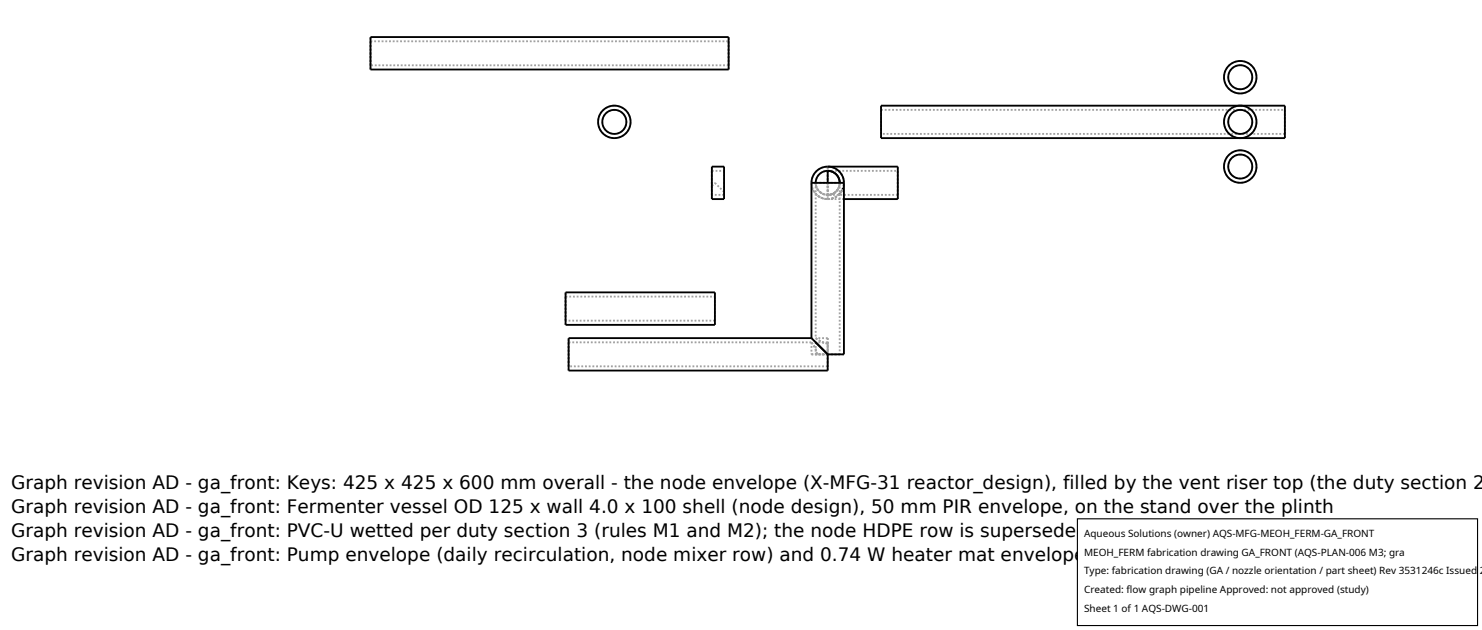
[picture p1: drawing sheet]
<svg xmlns="http://www.w3.org/2000/svg" width="212mm" height="90mm" viewBox="0 0 212 90" stroke-linecap="round" stroke-linejoin="round" font-family="sans-serif">
<defs><g id="words">
<g font-size="2.6">
<text x="1.6" y="69.8">Graph revision AD - ga_front: Keys: 425 x 425 x 600 mm overall - the node envelope (X-MFG-31 reactor_design), filled by the vent riser top (the duty section 2</text>
<text x="1.6" y="73.3">Graph revision AD - ga_front: Fermenter vessel OD 125 x wall 4.0 x 100 shell (node design), 50 mm PIR envelope, on the stand over the plinth</text>
<text x="1.6" y="76.7">Graph revision AD - ga_front: PVC-U wetted per duty section 3 (rules M1 and M2); the node HDPE row is superseded for the wetted parts (W12)</text>
<text x="1.6" y="80.2">Graph revision AD - ga_front: Pump envelope (daily recirculation, node mixer row) and 0.74 W heater mat envelope (purchased, plan rule 6)</text>
</g>
<g font-size="1.4">
<text x="154.8" y="76.6">Aqueous Solutions (owner) AQS-MFG-MEOH_FERM-GA_FRONT</text>
<text x="154.8" y="79.3">MEOH_FERM fabrication drawing GA_FRONT (AQS-PLAN-006 M3; gra</text>
<text x="154.8" y="82">Type: fabrication drawing (GA / nozzle orientation / part sheet) Rev 3531246c Issued 2</text>
<text x="154.8" y="84.7">Created: flow graph pipeline Approved: not approved (study)</text>
<text x="154.8" y="87.4">Sheet 1 of 1 AQS-DWG-001</text>
</g>
</g></defs>
<g fill="none" stroke="#a0a0a0" stroke-width=".26" stroke-dasharray=".3 .3" stroke-linecap="butt">
<path d="M52.9 9.9v-4.6M52.9 5.9h51.2M52.9 5.9v3.4M52.9 9.3v-3.4M87.7 15.1l-.8 .2-.8 .4-.5 .8-.2 .9 .2 .8 .4 .8 .8 .5 .9 .2 .9-.1 .7-.5 .6-.7 .2-1-.2-.9-.5-.7-.8-.5-.9-.2M87.7 15.7l-.5 .1-.6 .4-.4 .5-.2 .7 .2 .7 .3 .5 .6 .4 .6 .1 .7-.1 .5-.4 .4-.5 .2-.7-.2-.6-.3-.6-.6-.4-.7-.1M104.1 9.9v-4.6M104.1 5.9v3.4M104.1 9.3v-3.4M104.1 9.3h-51.2M125.8 19.7v-4.6M125.8 15.7h57.7"/>
<path d="M125.8 15.7v3.4M125.8 19.1v-3.4M177.1 15.1l.9 .2 .7 .4 .6 .8 .2 .9-.2 .8-.5 .8-.7 .5-.9 .2-.9-.1-.8-.5-.5-.7-.2-1 .2-.8 .5-.8 .8-.5 .8-.2M177.1 15.7l.7 .1 .6 .4 .3 .5 .2 .7-.2 .6-.3 .6-.6 .4-.7 .1-.6-.1-.6-.4-.3-.5-.2-.7 .2-.7 .3-.5 .5-.4 .7-.1M177.1 8.7l.9 .2 .7 .5 .6 .7 .2 .9-.2 .9-.5 .7-.7 .6-.9 .1-.9-.1-.8-.5-.5-.7-.2-.9 .2-.9 .5-.8 .7-.5 .9-.2M177.1 9.3l.7 .1 .6 .4 .3 .5 .2 .7-.2 .6-.3 .6-.6 .4-.7 .1-.6-.1-.6-.4-.3-.5-.2-.6 .2-.7 .3-.6 .5-.3 .7-.2M183.5 19.7v-4.6M183.5 15.7v3.4M183.5 19.1v-3.4M183.5 19.1h-57.7M101.7 28.4v-4.6M101.7 26.5v1.3"/>
<path d="M101.7 27.8v-3.4M101.7 24.4v2.1M101.7 24.4h1.7M101.7 26.5l.4-.4M103.4 23.8v4.6M103.4 24.4v3.4M103.4 27.8v-.4M103.4 27.4v-3M103.4 27.4l-1.3-1.3M103.4 27.8h-1.7M115.9 26.1a2.31 2.31 0 0 0 2.3 2.3M116.5 26.1h-.6"/>
<path d="M116.5 26.1a1.72 1.72 0 0 0 1.7 1.7M116.5 26.1v1.6M116.5 26.1h1.7M116.5 27.7v20.6M118.2 28.4a2.32 2.32 0 0 0 2.3-2.3M118.2 28.4l-.8-.1-.8-.5-.5-.7-.2-1 .2-.9 .5-.7 .8-.5 .8-.2M118.2 27.8l-.6-.1-.6-.3-.4-.6-.1-.7 .1-.6 .4-.6 .5-.4 .7-.1M118.2 27.8a1.72 1.72 0 0 0 1.7-1.7M118.2 26.1h1.7M118.2 26.1v1.7M118.2 24.4v3.4M118.2 24.4l.7 .1 .5 .4 .4 .5 .1 .7-.1 .7-.4 .5-.5 .4-.7 .1"/>
<path d="M118.2 24.4h1.6M118.2 27.8v-3.4M118.2 28.4v-4.6M118.2 27.8v.6M118.2 23.8v.6M119.8 27.8h-1.6M119.8 24.4l.6 .8 .1 .9-.1 .9-.6 .8M119.8 24.4l.6 .9 .1 .9M119.8 24.4h8.4M119.9 26.1l-.1 .7-.3 .5-.6 .4-.7 .1M119.9 26.1l-.1 .6-.4 .6-.5 .4-.7 .1-.6-.1-.6-.4-.4-.6-.1-.6M119.9 26.1h-3.4"/>
<path d="M119.9 26.1l-.1 .6-.3 .6-.6 .4-.7 .1-.6-.1-.6-.4-.4-.5-.1-.7M119.9 26.1v1.6M119.9 27.7l-.7 .5-1 .2-.9-.2-.8-.5M119.9 27.7l-.7 .5-.9 .2-1-.2-.8-.5M119.9 26.1a1.72 1.72 0 0 0-1.7-1.7M119.9 27.7v22.9M119.9 27.7l-.1 .1M120.1 27.5l-.1 .1M120.2 27.3l-.1 .2M120.3 27.2h-.1M120.3 27v.2M120.4 26.8v.1"/>
<path d="M120.5 26.7l-.1 .1M120.5 26.5v.2M120.5 26.4v.1M120.5 26.3v.1M120.5 26.2v.1M120.5 26.1a2.32 2.32 0 0 0-2.3-2.3M120.5 26.1h-.6M120.5 28.4h-2.3M128.2 24.4v3.4M128.2 27.8v-3.4M128.2 28.4v-4.6M128.2 27.8h-8.4"/>
<path d="M177.1 21.5l.9 .1 .7 .5 .6 .7 .2 1-.2 .8-.5 .8-.7 .5-.9 .2-.9-.2-.8-.4-.5-.8-.2-.9 .2-.9 .5-.7 .8-.6 .8-.1M177.1 22.1l.7 .1 .6 .4 .3 .5 .2 .7-.2 .6-.3 .6-.6 .4-.7 .1-.6-.1-.6-.4-.3-.6-.2-.6 .2-.7 .3-.5 .5-.4 .7-.1M80.8 46.4v-4.6M80.8 42.4h21.3M80.8 42.4v3.4M80.8 45.8v-3.4M81.2 48.9v3.4M81.2 52.3v-3.4M81.2 48.9h34.7M81.2 52.9v-4.6M102.1 46.4v-4.6M102.1 42.4v3.4"/>
<path d="M102.1 45.8v-3.4M102.1 45.8h-21.3M115.9 48.3l2.3 2.3M115.9 50.6h.8M115.9 48.9l.6 .9 .2 .8M115.9 48.9v1.7M116.5 48.3l.9 .5 .8 .2M116.5 48.9l1.7 1.7M116.5 50.6h1.7M116.5 48.9v1.7M116.7 50.6h-.8M116.7 50.6l-.2-.8-.6-.9"/>
<path d="M118.2 50.6h1.7M118.2 50.6v-1.6M118.2 49l-.8-.2-.9-.5M118.2 49v1.6M118.2 49v-.7M118.2 48.3v.7M118.2 50.6v-1.7M118.2 48.9v1.7M118.2 50.6h-1.7M118.2 50.6h-1.5M118.2 50.6v1.7M118.2 52.3v-1.7"/>
<path d="M118.2 52.9v-2.3M118.2 48.3h-1.7M118.2 48.9h-1.7M118.2 52.3h-37M119.9 50.6h-1.7M120.5 50.6h-2.3"/>
</g>
<g fill="none" stroke="#000" stroke-width=".26">
<path d="M52.9 5.3h51.2v4.6h-51.2zM125.8 15.1h57.7v4.6h-57.7zM101.7 23.8h1.7v4.6h-1.7zM115.9 26.1h4.6M115.9 26.1v22.2M118.2 23.8l1 .2 .7 .5 .5 .8 .1 .8M118.2 23.8l-.8 .2-.9 .5-.4 .7-.2 .9M118.2 24.4l-.7 .1-.5 .4-.4 .6-.1 .6M118.2 24.4l.6 .1 .6 .4 .4 .6 .1 .6-.1-.6-.4-.6-.6-.4zM118.2 23.8h10v4.6h-7.7M118.2 24.4v1.7M120 27.6l-.1 .1"/>
<path d="M120 27.6h.1M120.1 27.5h.1M120.2 27.2v.1M120.3 27h.1M120.4 26.9l-.1 .1M120.4 26.8h.1M120.5 26.5h.1M120.5 26.4h.1M120.5 26.3h.1M120.5 26.2v.1M120.5 26.2h.1M120.5 26.1v24.5h-2.3"/>
<path d="M80.8 41.8h21.3v4.6h-21.3zM115.9 48.3l2.3 2.3M115.9 48.3h-34.7v4.6h37v-2.3"/>
<circle cx="87.7" cy="17.4" r="1.72"/>
<circle cx="87.7" cy="17.4" r="2.32"/>
<circle cx="177.1" cy="17.4" r="1.72"/>
<circle cx="177.1" cy="11" r="1.71"/>
<circle cx="177.1" cy="11" r="2.32"/>
<circle cx="177.1" cy="17.4" r="2.32"/>
<circle cx="177.1" cy="23.8" r="1.72"/>
<circle cx="177.1" cy="23.8" r="2.32"/>
</g>
<path d="M153.9 74.1h57.1v15.2h-57.1z" fill="#fff" stroke="#000" stroke-width=".16"/>
<use href="#words"/>
</svg>
